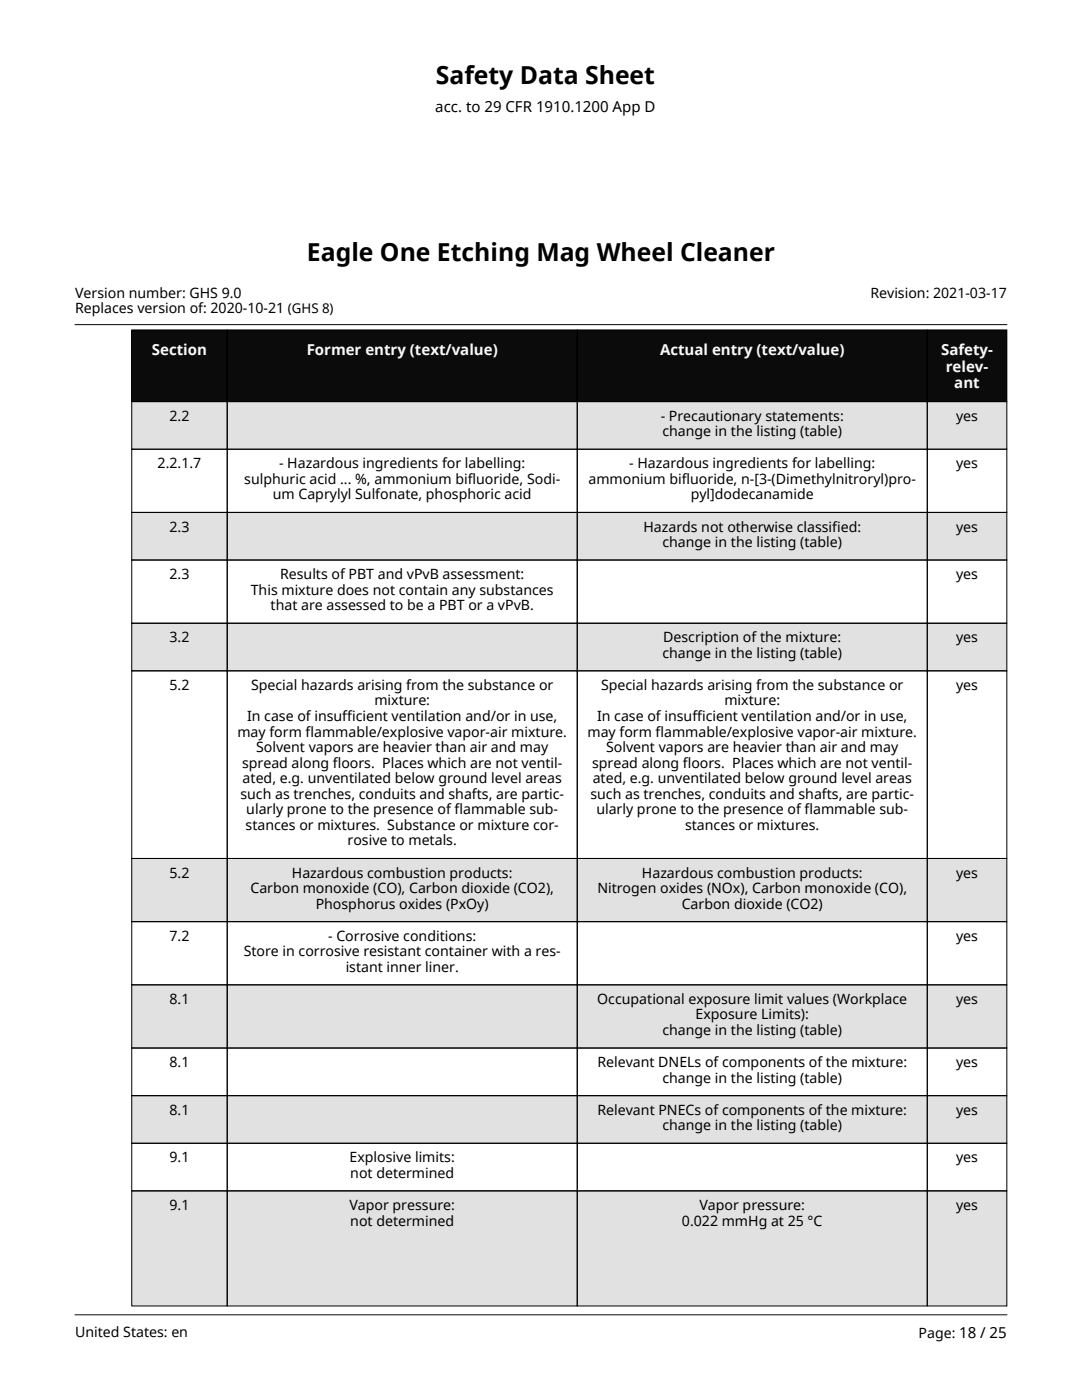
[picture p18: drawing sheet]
<svg xmlns="http://www.w3.org/2000/svg" width="216mm" height="279mm" viewBox="0 0 216 279" stroke-linecap="round" stroke-linejoin="round" font-family="sans-serif">
<defs><g id="words">
<g font-size="4.9">
<text x="87" y="16.8">Safety Data Sheet</text>
<text x="61.3" y="52.1">Eagle One Etching Mag Wheel Cleaner</text>
</g>
<text font-size="3" x="86.9" y="22.3">acc. to 29 CFR 1910.1200 App D</text>
<g font-size="3" fill="#f7f8fc">
<text x="30.3" y="70.9">Section</text>
<text x="61.2" y="70.9">Former entry (text/value)</text>
<text x="131.7" y="70.9">Actual entry (text/value)</text>
<text x="187.8" y="70.9">Safety-</text>
<text x="188.7" y="74.2">relev-</text>
<text x="190.4" y="77.5">ant</text>
</g>
<g font-size="2.8">
<text x="15" y="59.4">Version number: GHS 9.0</text>
<text x="173.7" y="59.4">Revision: 2021-03-17</text>
<text x="15" y="62.5">Replaces version of: 2020-10-21 (GHS 8)</text>
<text x="33.8" y="84">2.2</text>
<text x="131.8" y="84">- Precautionary statements:</text>
<text x="190.8" y="84">yes</text>
<text x="132.2" y="87.1">change in the listing (table)</text>
<text x="31.5" y="93.5">2.2.1.7</text>
<text x="55.7" y="93.5">- Hazardous ingredients for labelling:</text>
<text x="125.5" y="93.5">- Hazardous ingredients for labelling:</text>
<text x="190.8" y="93.5">yes</text>
<text x="48.7" y="96.6">sulphuric acid ... %, ammonium bifluoride, Sodi-</text>
<text x="54.4" y="99.7">um Caprylyl Sulfonate, phosphoric acid</text>
<text x="117.4" y="96.6">ammonium bifluoride, n-[3-(Dimethylnitroryl)pro-</text>
<text x="137.8" y="99.7">pyl]dodecanamide</text>
<text x="33.8" y="106.1">2.3</text>
<text x="128.4" y="106.1">Hazards not otherwise classified:</text>
<text x="190.8" y="106.1">yes</text>
<text x="132.2" y="109.2">change in the listing (table)</text>
<text x="33.8" y="115.6">2.3</text>
<text x="50" y="118.7">This mixture does not contain any substances</text>
<text x="55.9" y="115.6">Results of PBT and vPvB assessment:</text>
<text x="190.8" y="115.6">yes</text>
<text x="54" y="121.8">that are assessed to be a PBT or a vPvB.</text>
<text x="33.8" y="128.2">3.2</text>
<text x="132.2" y="131.3">change in the listing (table)</text>
<text x="132.3" y="128.2">Description of the mixture:</text>
<text x="190.8" y="128.2">yes</text>
<text x="33.8" y="137.7">5.2</text>
<text x="50.1" y="137.7">Special hazards arising from the substance or</text>
<text x="119.9" y="137.7">Special hazards arising from the substance or</text>
<text x="190.8" y="137.7">yes</text>
<text x="49.3" y="143.9">In case of insufficient ventilation and/or in use,</text>
<text x="74.7" y="140.8">mixture:</text>
<text x="119.1" y="143.9">In case of insufficient ventilation and/or in use,</text>
<text x="144.5" y="140.8">mixture:</text>
<text x="47.4" y="147">may form flammable/explosive vapor-air mixture.</text>
<text x="117.2" y="147">may form flammable/explosive vapor-air mixture.</text>
<text x="48.3" y="153.2">spread along floors. Places which are not ventil-</text>
<text x="51.1" y="150.1">Solvent vapors are heavier than air and may</text>
<text x="118.1" y="153.2">spread along floors. Places which are not ventil-</text>
<text x="121" y="150.1">Solvent vapors are heavier than air and may</text>
<text x="48" y="159.4">such as trenches, conduits and shafts, are partic-</text>
<text x="48.4" y="156.3">ated, e.g. unventilated below ground level areas</text>
<text x="117.8" y="159.4">such as trenches, conduits and shafts, are partic-</text>
<text x="118.3" y="156.3">ated, e.g. unventilated below ground level areas</text>
<text x="49" y="165.6">stances or mixtures. Substance or mixture cor-</text>
<text x="49.1" y="162.5">ularly prone to the presence of flammable sub-</text>
<text x="119" y="162.5">ularly prone to the presence of flammable sub-</text>
<text x="136.7" y="165.6">stances or mixtures.</text>
<text x="69.4" y="168.7">rosive to metals.</text>
<text x="33.8" y="175.1">5.2</text>
<text x="50" y="178.2">Carbon monoxide (CO), Carbon dioxide (CO2),</text>
<text x="58.2" y="175.1">Hazardous combustion products:</text>
<text x="119.2" y="178.2">Nitrogen oxides (NOx), Carbon monoxide (CO),</text>
<text x="128.1" y="175.1">Hazardous combustion products:</text>
<text x="190.8" y="175.1">yes</text>
<text x="63" y="181.3">Phosphorus oxides (PxOy)</text>
<text x="136" y="181.3">Carbon dioxide (CO2)</text>
<text x="33.8" y="187.7">7.2</text>
<text x="48.6" y="190.8">Store in corrosive resistant container with a res-</text>
<text x="65.5" y="187.7">- Corrosive conditions:</text>
<text x="190.8" y="187.7">yes</text>
<text x="69" y="194">istant inner liner.</text>
<text x="33.8" y="200.4">8.1</text>
<text x="119.2" y="200.4">Occupational exposure limit values (Workplace</text>
<text x="138.8" y="203.5">Exposure Limits):</text>
<text x="190.8" y="200.4">yes</text>
<text x="132.2" y="206.6">change in the listing (table)</text>
<text x="33.8" y="213">8.1</text>
<text x="119.2" y="213">Relevant DNELs of components of the mixture:</text>
<text x="190.8" y="213">yes</text>
<text x="132.2" y="216.1">change in the listing (table)</text>
<text x="33.8" y="222.5">8.1</text>
<text x="119.2" y="222.5">Relevant PNECs of components of the mixture:</text>
<text x="132.2" y="225.6">change in the listing (table)</text>
<text x="190.8" y="222.5">yes</text>
<text x="33.8" y="232">9.1</text>
<text x="69.8" y="232">Explosive limits:</text>
<text x="190.8" y="232">yes</text>
<text x="69.9" y="235.1">not determined</text>
<text x="33.8" y="241.5">9.1</text>
<text x="69.7" y="241.5">Vapor pressure:</text>
<text x="69.9" y="244.6">not determined</text>
<text x="136.1" y="244.6">0.022 mmHg at 25 °C</text>
<text x="139.6" y="241.5">Vapor pressure:</text>
<text x="190.8" y="241.5">yes</text>
<text x="15" y="266.9">United States: en</text>
<text x="183.3" y="267.1">Page: 18 / 25</text>
</g>
</g></defs>
<g fill="#040e12">
<path d="M26.3 65.8h19v14.3h-19z"/>
<path d="M45.3 65.8h69.9v14.3h-69.9z"/>
<path d="M115.2 65.8h69.8v14.3h-69.8z"/>
<path d="M185 65.8h15.9v14.3h-15.9z"/>
</g>
<g fill="#e1e1e1">
<path d="M26.3 80.1h19v9.6h-19z"/>
<path d="M45.3 80.1h69.9v9.6h-69.9z"/>
<path d="M115.2 80.1h69.8v9.6h-69.8z"/>
<path d="M185 80.1h15.9v9.6h-15.9z"/>
<path d="M26.3 102.3h19v9.5h-19z"/>
<path d="M45.3 102.3h69.9v9.5h-69.9z"/>
<path d="M115.2 102.3h69.8v9.5h-69.8z"/>
<path d="M185 102.3h15.9v9.5h-15.9z"/>
<path d="M26.3 124.4h19v9.5h-19z"/>
<path d="M45.3 124.4h69.9v9.5h-69.9z"/>
<path d="M115.2 124.4h69.8v9.5h-69.8z"/>
<path d="M185 124.4h15.9v9.5h-15.9z"/>
<path d="M26.3 171.3h19v12.6h-19z"/>
<path d="M45.3 171.3h69.9v12.6h-69.9z"/>
<path d="M115.2 171.3h69.8v12.6h-69.8z"/>
<path d="M185 171.3h15.9v12.6h-15.9z"/>
<path d="M26.3 196.5h19v12.7h-19z"/>
<path d="M45.3 196.5h69.9v12.7h-69.9z"/>
<path d="M115.2 196.5h69.8v12.7h-69.8z"/>
<path d="M185 196.5h15.9v12.7h-15.9z"/>
<path d="M26.3 218.7h19v9.5h-19z"/>
<path d="M45.3 218.7h69.9v9.5h-69.9z"/>
<path d="M115.2 218.7h69.8v9.5h-69.8z"/>
<path d="M185 218.7h15.9v9.5h-15.9z"/>
<path d="M26.3 237.7h19v22.9h-19z"/>
<path d="M45.3 237.7h69.9v22.9h-69.9z"/>
<path d="M115.2 237.7h69.8v22.9h-69.8z"/>
<path d="M185 237.7h15.9v22.9h-15.9z"/>
</g>
<g fill="none" stroke="#000" stroke-width=".2">
<path d="M26.3 65.8h19v14.3h-19zM45.3 65.8h69.9v14.3h-69.9zM115.2 65.8h69.8v14.3h-69.8zM185 65.8h15.9v14.3h-15.9zM26.3 80.1h19v9.6h-19zM26.3 89.7h19v12.6h-19zM45.3 80.1h69.9v9.6h-69.9zM45.3 89.7h69.9v12.6h-69.9zM115.2 80.1h69.8v9.6h-69.8zM115.2 89.7h69.8v12.6h-69.8zM185 80.1h15.9v9.6h-15.9zM185 89.7h15.9v12.6h-15.9z"/>
<path d="M26.3 102.3h19v9.5h-19zM26.3 111.8h19v12.6h-19zM45.3 102.3h69.9v9.5h-69.9zM45.3 111.8h69.9v12.6h-69.9zM115.2 102.3h69.8v9.5h-69.8zM115.2 111.8h69.8v12.6h-69.8zM185 102.3h15.9v9.5h-15.9zM185 111.8h15.9v12.6h-15.9zM26.3 124.4h19v9.5h-19zM26.3 133.9h19v37.4h-19zM45.3 124.4h69.9v9.5h-69.9zM45.3 133.9h69.9v37.4h-69.9z"/>
<path d="M115.2 124.4h69.8v9.5h-69.8zM115.2 133.9h69.8v37.4h-69.8zM185 124.4h15.9v9.5h-15.9zM185 133.9h15.9v37.4h-15.9zM26.3 171.3h19v12.6h-19zM45.3 171.3h69.9v12.6h-69.9zM115.2 171.3h69.8v12.6h-69.8zM185 171.3h15.9v12.6h-15.9zM26.3 183.9h19v12.6h-19zM26.3 196.5h19v12.7h-19zM45.3 183.9h69.9v12.6h-69.9zM45.3 196.5h69.9v12.7h-69.9z"/>
<path d="M115.2 183.9h69.8v12.6h-69.8zM115.2 196.5h69.8v12.7h-69.8zM185 183.9h15.9v12.6h-15.9zM185 196.5h15.9v12.7h-15.9zM26.3 209.2h19v9.5h-19zM26.3 218.7h19v9.5h-19zM45.3 209.2h69.9v9.5h-69.9zM45.3 218.7h69.9v9.5h-69.9zM115.2 209.2h69.8v9.5h-69.8zM115.2 218.7h69.8v9.5h-69.8zM185 209.2h15.9v9.5h-15.9zM185 218.7h15.9v9.5h-15.9z"/>
<path d="M26.3 228.2h19v9.5h-19zM26.3 237.7h19v22.9h-19zM45.3 228.2h69.9v9.5h-69.9zM45.3 237.7h69.9v22.9h-69.9zM115.2 228.2h69.8v9.5h-69.8zM115.2 237.7h69.8v22.9h-69.8zM185 228.2h15.9v9.5h-15.9zM185 237.7h15.9v22.9h-15.9z"/>
</g>
<g fill="#040e12">
<path d="M30.3 67.7h11v4.1h-11z"/>
<path d="M61.2 67.7h38.1v4.1h-38.1z"/>
<path d="M131.7 67.7h36.8v4.1h-36.8z"/>
<path d="M187.8 67.7h10.3v4.1h-10.3z"/>
<path d="M188.7 71h8.5v4.1h-8.5z"/>
<path d="M190.4 74.3h5.1v4.1h-5.1z"/>
</g>
<g fill="#e1e1e1">
<path d="M33.8 80.9h4v3.9h-4z"/>
<path d="M131.8 80.9h36.6v3.9h-36.6z"/>
<path d="M132.2 84h35.8v3.9h-35.8z"/>
<path d="M190.8 80.9h4.4v3.9h-4.4z"/>
<path d="M33.8 103.1h4v3.8h-4z"/>
<path d="M128.4 103.1h43.4v3.8h-43.4z"/>
<path d="M132.2 106.2h35.8v3.8h-35.8z"/>
<path d="M190.8 103.1h4.4v3.8h-4.4z"/>
<path d="M33.8 125.2h4v3.8h-4z"/>
<path d="M132.3 125.2h35.6v3.8h-35.6z"/>
<path d="M132.2 128.3h35.8v3.8h-35.8z"/>
<path d="M190.8 125.2h4.4v3.8h-4.4z"/>
<path d="M33.8 172.1h4v3.9h-4z"/>
<path d="M58.2 172.1h44.1v3.9h-44.1z"/>
<path d="M50 175.2h60.6v3.9h-60.6z"/>
<path d="M63 178.3h34.5v3.9h-34.5z"/>
<path d="M128.1 172.1h44v3.9h-44z"/>
<path d="M119.2 175.2h61.8v3.9h-61.8z"/>
<path d="M136 178.3h28.2v3.9h-28.2z"/>
<path d="M190.8 172.1h4.4v3.9h-4.4z"/>
<path d="M33.8 197.3h4v3.9h-4z"/>
<path d="M119.2 197.3h61.8v3.9h-61.8z"/>
<path d="M138.8 200.4h22.6v3.9h-22.6z"/>
<path d="M132.2 203.5h35.8v3.9h-35.8z"/>
<path d="M190.8 197.3h4.4v3.9h-4.4z"/>
<path d="M33.8 219.5h4v3.8h-4z"/>
<path d="M119.2 219.5h61.8v3.8h-61.8z"/>
<path d="M132.2 222.6h35.8v3.8h-35.8z"/>
<path d="M190.8 219.5h4.4v3.8h-4.4z"/>
<path d="M33.8 238.5h4v3.8h-4z"/>
<path d="M69.7 238.5h21.1v3.8h-21.1z"/>
<path d="M69.9 241.6h20.7v3.8h-20.7z"/>
<path d="M139.6 238.5h21v3.8h-21z"/>
<path d="M136.1 241.6h28v3.8h-28z"/>
<path d="M190.8 238.5h4.4v3.8h-4.4z"/>
</g>
<path d="M15 64.8h185.9M15 262.4h185.9" fill="none" stroke="#000" stroke-width=".2"/>
<use href="#words"/>
</svg>
